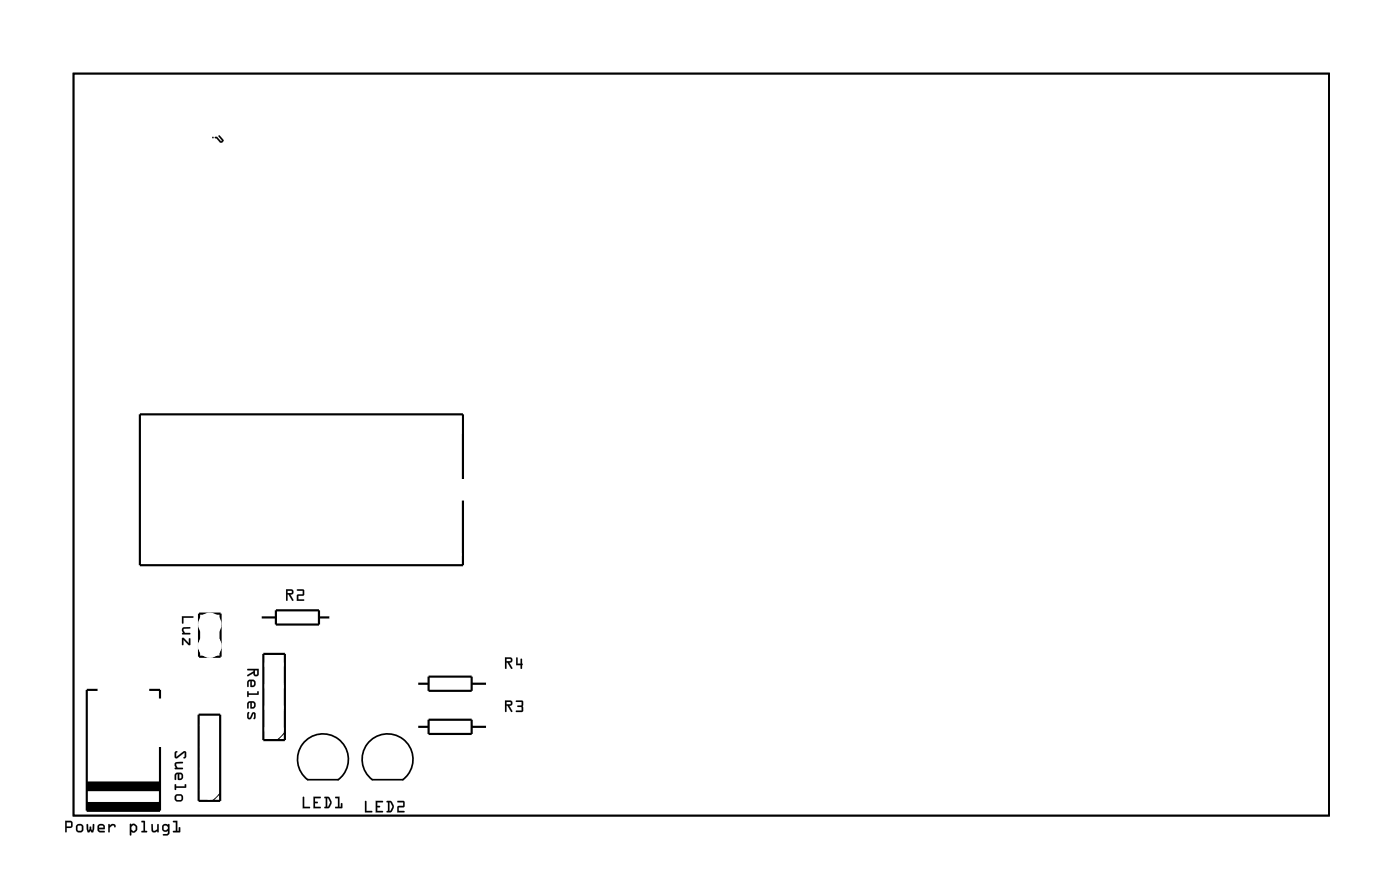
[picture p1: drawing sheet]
<svg xmlns="http://www.w3.org/2000/svg" width="165mm" height="104mm" viewBox="0 0 165 104" stroke-linecap="round" stroke-linejoin="round" font-family="sans-serif">
<path d="M8.7 8.7h148v87.4h-148zM36.3 91.9a3 3 0 0 1-.4-4.4 3 3 0 0 1 4.4 0 3 3 0 0 1-.4 4.4M36.3 91.9h3.6M43.9 91.9a3 3 0 0 1-.4-4.4 3 3 0 0 1 4.4 0 3 3 0 0 1-.4 4.4M43.9 91.9h3.6" fill="none" stroke="#000" stroke-width=".2"/>
<path d="M8.7 8.7h148v87.4h-148z" fill="none" stroke="#000" stroke-width=".12"/>
<g fill="none" stroke="#000" stroke-width=".25">
<path d="M54.6 56.5v-7.7h-38.1v17.8h38.1v-7.6M23.5 72.3h2.5v5.1h-2.5zM30.7 72.8h1.8M31.1 77.1h2.5v10.1h-2.5zM32.5 71.9h5.1v1.7h-5.1zM37.6 72.8h1.4M50.5 79.7h5.1v1.7h-5.1zM10.2 95.4h8.7M10.2 95.3h8.7M10.2 95.2h8.7M10.2 95h8.7M10.2 94.9h8.7"/>
<path d="M10.2 94.8h8.7M10.2 94.6h8.7M10.2 92.2h8.7M10.2 92.4h8.7M10.2 92.5h8.7M10.2 92.6h8.7M10.2 92.7h8.7M10.2 92.9h8.7M10.2 93h8.7M10.2 93.1h8.7M11.5 81.3h-1.3v14.2h8.7v-7.5M17.6 81.3h1.3v1"/>
<path d="M23.4 84.2h2.6v10.2h-2.6zM49.2 85.7h1.3M49.2 80.6h1.3M50.5 84.8h5.1v1.7h-5.1zM55.6 85.7h1.9M55.6 80.6h1.9"/>
</g>
<path d="M23.5 76.5l.9 .9M26 93.5l-.9 .9M33.6 86.3l-.9 .9" fill="none" stroke="#000" stroke-width=".13"/>
<g fill="#000">
<path d="M25.3 16.1h.3l.5 .5h.1l-.4-.5 .1-.1 .5 .6-.2 .2h-.2l-.5-.5h-.2zM25 16.2a.1 .1 0 0 1 .2 0 .1 .1 0 0 1-.2 0z"/>
<path d="M25.3 16.1h.3l.5 .5h.1l-.4-.5a.09 .09 0 0 1 0-.1 .09 .09 0 0 1 .1 0l.5 .5-.2 .3h-.3l-.4-.5h-.2zM25.4 16.2v.1h.1l.4 .5h.3l.2-.2v-.1l-.5-.5h-.1v.1l.4 .5-.1 .1-.5-.6zM25 16.2a.1 .1 0 0 1 .2 0 .1 .1 0 0 1-.2 0zM25 16.2a.1 .1 0 0 0 .2 0 .1 .1 0 0 0-.2 0z"/>
<path d="M21.5 72.6h1.2l.1 .1-.1 .1h-1.1v.6l-.1 .1v-.1zM21.5 74l.2-.1h.7v.2h-.7l-.1 .1 .2 .4h.6v.1h-.9v-.1h.1l-.1-.3zM21.5 75.2h.2l.6 .6v-.5l.1-.1v.8h-.2l-.6-.6v.6h-.1z"/>
<path d="M21.4 72.6h1.3a.1 .1 0 0 1 .1 .1 .1 .1 0 0 1-.1 .1h-1.1v.6a.1 .1 0 0 1-.1 .1 .1 .1 0 0 1-.1-.1zM21.5 72.6v.8v.1l.1-.1v-.6h1.1l.1-.1-.1-.1zM21.5 74l.9-.1a.09 .09 0 0 1 .1 .1 .09 .09 0 0 1-.1 .1h-.7l-.1 .2 .2 .3h.6a.1 .1 0 0 1 .1 .1 .1 .1 0 0 1-.1 .1h-.9a.1 .1 0 0 1 0-.2 .1 .1 0 0 1 .1 0l-.2-.3zM21.5 74v.4l.1 .2h-.1v.1h.9v-.1h-.6l-.2-.4 .1-.1h.7v-.2h-.7zM21.5 75.2h.2l.6 .6v-.5a.1 .1 0 0 1 .1-.1 .1 .1 0 0 1 .1 .1l-.1 .7h-.2l-.6-.6v.6a.1 .1 0 0 1-.1 .1 .1 .1 0 0 1-.1-.1zM21.5 75.2v.8h.1v-.6l.6 .6h.2v-.8l-.1 .1v.5l-.6-.6z"/>
<path d="M29.2 78.9l1.3-.1v.6a.31 .31 0 0 1-.4 .3 .31 .31 0 0 1-.2-.4l-.7 .4v-.1l.7-.5v-.1h-.7zM30.1 79v.5h.2v-.5zM29.3 80.2l.2-.1 .5 .1 .1 .2v.4l-.2 .1h-.4v-.6h-.1l-.1 .1v.5h-.1l-.1-.5zM29.7 80.3v.5h.2l.1-.4-.1-.1zM29.2 81.5h.1v.2h1v-.2h.2v.3l-1.2 .1v.2h-.1zM29.3 82.7l.2-.1 .5 .1 .1 .3v.3l-.2 .2h-.4v-.7h-.1l-.1 .1v.6h-.1l-.1-.6zM29.7 82.8v.5h.2l.1-.4-.1-.1zM29.2 83.9l.2 .1-.1 .2 .1 .4h.1l.2-.5a.22 .22 0 0 1 .3-.2 .22 .22 0 0 1 .1 .3v.3l-.1 .3a.12 .12 0 0 1-.1-.1 .12 .12 0 0 1 .1-.2l-.1-.4-.2 .5a.27 .27 0 0 1-.3 .2 .27 .27 0 0 1-.3-.3z"/>
<path d="M29.2 78.9l1.3-.1v.6a.32 .32 0 0 1-.3 .3 .32 .32 0 0 1-.3-.4l-.6 .4a.1 .1 0 0 1-.1 0 .1 .1 0 0 1 0-.2l.7-.4v-.1h-.7zM29.2 78.9v.1h.7v.1l-.7 .4v.2l.7-.4a.31 .31 0 0 0 .2 .4 .31 .31 0 0 0 .4-.3v-.6zM30.1 79v.5h.2v-.5zM30.1 79h.2v.5h-.2zM29.3 80.2l.2-.1h.4l.2 .3v.3l-.1 .2-.4 .1-.1-.1v-.6h-.1l-.1 .1v.5a.1 .1 0 0 1-.1 .1 .1 .1 0 0 1-.1-.1v-.5zM29.3 80.2l-.1 .2v.5h.1v-.5l.1-.1h.1l.1 .6h.3l.2-.1v-.4l-.1-.2-.5-.1zM29.7 80.3v.5h.2l.1-.4zM29.7 80.3h.2l.1 .1v.2l-.1 .2h-.2zM29.2 81.5h.1v.2h1v-.2a.1 .1 0 0 1 .1-.1 .1 .1 0 0 1 .1 .1v.4h-1.2v.2a.1 .1 0 0 1-.1 .1 .1 .1 0 0 1-.1-.1zM29.2 81.5v.6h.1v-.2l1.2-.1v-.3h-.2v.2h-1v-.2zM29.3 82.7l.2-.1h.4l.2 .4v.3l-.1 .1-.4 .1-.1-.1v-.6h-.1l-.1 .2v.4a.1 .1 0 0 1-.1 .1 .1 .1 0 0 1-.1-.1v-.5zM29.3 82.7l-.1 .2v.6h.1v-.6l.1-.1h.1l.1 .7h.3l.2-.2v-.3l-.1-.3h-.5zM29.7 82.8v.5h.2l.1-.4zM29.7 82.8h.2l.1 .1v.3l-.1 .1h-.2zM29.2 83.9a.12 .12 0 0 1 .2 .1 .12 .12 0 0 1-.1 .2v.3l.1 .1 .4-.6 .2-.1 .1 .2a.71 .71 0 0 1-.1 .7 .12 .12 0 0 1-.1-.1 .12 .12 0 0 1 .1-.2l-.1-.4-.2 .5a.28 .28 0 0 1-.3 .2 .28 .28 0 0 1-.3-.3zM29.2 84v.2v.5l.2 .1 .2-.1 .3-.6 .1 .5a.09 .09 0 0 0-.1 .1 .09 .09 0 0 0 .1 0l.1-.2v-.3a.22 .22 0 0 0-.1-.3 .22 .22 0 0 0-.3 .2l-.2 .5h-.1l-.1-.4 .1-.2z"/>
<path d="M33.7 69.4h.6a.32 .32 0 0 1 .3 .4 .32 .32 0 0 1-.4 .3l.4 .6a.1 .1 0 0 1 0 .1 .1 .1 0 0 1-.2 0l-.4-.7h-.1v.6a.1 .1 0 0 1-.1 .1 .1 .1 0 0 1-.1-.1zM33.7 69.5l.1 1.3 .1-.1v-.6h.1l.4 .7h.2l-.4-.7a.31 .31 0 0 0 .4-.3 .31 .31 0 0 0-.3-.3zM33.9 69.6v.3l.5-.1v-.2zM33.9 69.6h.5v.2l-.5 .1zM35 69.5l.7-.1 .2 .2-.1 .6h-.6v.4h.6a.1 .1 0 0 1 .1 .1 .1 .1 0 0 1-.1 .1h-.8l.1-.7 .6-.1v-.4h-.6zM35 69.5l.1 .1h.6v.5h-.6l-.1 .7h.8v-.1l-.6-.1v-.4h.6l.1-.6-.2-.1z"/>
<path d="M33.7 69.5h.6a.31 .31 0 0 1 .3 .3 .31 .31 0 0 1-.4 .3l.4 .7h-.1l-.5-.7h-.1v.6l-.1 .1zM33.9 69.6v.3l.5-.1v-.2zM35 69.5h.7l.2 .1-.1 .6h-.6v.4h.6v.2h-.8l.1-.7 .6-.1v-.4h-.6z"/>
<path d="M59.5 77.5h.7a.32 .32 0 0 1 .2 .3 .32 .32 0 0 1-.3 .3l.3 .6a.1 .1 0 0 1 0 .1 .1 .1 0 0 1-.1 0l-.4-.7h-.2v.7a.1 .1 0 0 1-.1 0 .1 .1 0 0 1-.1 0zM59.6 77.5v1.3h.1v-.7h.2l.4 .7h.1l-.4-.7a.31 .31 0 0 0 .4-.2 .31 .31 0 0 0-.2-.4zM59.7 77.7v.2h.5v-.2zM59.7 77.6l.5 .1v.2h-.5zM60.9 77.5h.1v.7h.4v-.5a.1 .1 0 0 1 .1-.1 .1 .1 0 0 1 .1 .1v.5a.09 .09 0 0 1 .1 .1 .09 .09 0 0 1-.1 .1v.4a.1 .1 0 0 1-.1 0 .1 .1 0 0 1-.1 0v-.4h-.5zM60.9 77.5v.9h.5v.4h.1l.1-.4v-.1v-.1l-.1-.5h-.1v.5h-.4v-.7z"/>
<path d="M59.6 77.5h.6a.31 .31 0 0 1 .2 .3 .31 .31 0 0 1-.3 .3l.3 .7h-.1l-.4-.7h-.2v.7h-.1zM59.7 77.7v.2h.5v-.2zM60.9 77.5h.1v.7h.4v-.5h.2v.5l.1 .1-.1 .1-.1 .4h-.1v-.4h-.5z"/>
<path d="M7.7 96.7l.7 .1 .2 .2-.1 .5-.6 .1v.4a.1 .1 0 0 1-.1 .1 .1 .1 0 0 1-.1-.1zM7.7 96.7v1.3l.1 .1 .1-.1v-.4l.6-.1v-.5l-.1-.2zM7.9 96.9v.5h.4v-.4zM7.9 96.9h.5v.5h-.5zM8.9 97.6a.51 .51 0 0 1 1 0 .51 .51 0 0 1-1 0zM8.9 97.6a.5 .5 0 0 0 1 0 .5 .5 0 0 0-1 0zM9.2 97.4v.5h.1h.3v-.6h-.3zM9.2 97.4l.3-.1 .1 .1 .1 .4-.1 .1h-.3h-.2zM10.2 97.1l.2 .1 .1 .7 .1-.4a.1 .1 0 0 1 .1-.1 .1 .1 0 0 1 .1 .1l.1 .4v-.7a.1 .1 0 0 1 .1-.1 .1 .1 0 0 1 .1 .1l-.1 .9h-.2l-.1-.2-.2 .2h-.1l-.2-.4zM10.2 97.1v.6l.1 .3 .2 .1 .2-.2 .1 .2h.2l.1-.4v-.6l-.2 .1v.7l-.2-.5-.2 .5-.1-.7zM11.6 97.2l.2-.1h.3l.2 .1 .1 .2-.1 .3h-.6l.1 .2h.5a.1 .1 0 0 1 .1 .1 .1 .1 0 0 1-.1 .1h-.5l-.2-.1-.1-.2zM11.6 97.2l-.1 .6 .1 .2 .2 .1h.5v-.2h-.5l-.1-.1v-.1h.6l.1-.3-.1-.2-.2-.1h-.3zM11.7 97.4v.2h.5l-.1-.3zM11.7 97.4l.4-.1 .1 .3h-.5zM12.8 97.1h.1l.1 .2 .1-.2a.33 .33 0 0 1 .4 0 .33 .33 0 0 1 .1 .4 .14 .14 0 0 1-.1 0 .14 .14 0 0 1-.1-.2h-.2l-.3 .2 .1 .5a.1 .1 0 0 1-.1 .1 .1 .1 0 0 1-.1-.1zM12.8 97.1v1l.1-.1v-.5l.3-.2h.2l.2 .2a.23 .23 0 0 0 0-.3 .23 .23 0 0 0-.2-.1h-.2l-.3 .2v-.2zM15.3 97.1h.2v.1l.2-.1h.2l.2 .2 .1 .2a.5 .5 0 0 1-.3 .6h-.2l-.2-.1v.4a.1 .1 0 0 1-.1 .1 .1 .1 0 0 1-.1-.1zM15.3 97.1v1.3l.1 .1 .1-.1v-.4l.2 .1h.2l.2-.2 .1-.4-.3-.4h-.2l-.2 .1v-.1zM15.7 97.3l-.2 .2v.2l.3 .3 .2-.2v-.3l-.2-.2zM15.7 97.3l.1-.1 .2 .3v.3l-.2 .2-.3-.3v-.2zM16.7 96.8h.4v1.1h.2a.1 .1 0 0 1 .1 .1 .1 .1 0 0 1-.1 .1h-.5a.1 .1 0 0 1-.1-.1 .1 .1 0 0 1 .1-.1h.1v-1h-.2zM16.7 96.8v.1h.2v1h-.2v.1l.6 .1v-.1l-.2-.1v-1.1zM17.9 97.1l.1 .1v.6l.1 .1 .4-.2v-.5a.1 .1 0 0 1 .1-.1 .1 .1 0 0 1 .1 .1v.8a.1 .1 0 0 1-.1 .1 .1 .1 0 0 1-.1-.1 .39 .39 0 0 1-.6-.1zM17.9 97.1v.8a.32 .32 0 0 0 .5 .2l.1-.2 .1 .2 .1-.1v-.8h-.1l-.1 .6-.4 .1-.1-.1v-.6zM19.2 97.2l.2-.1h.3l.1 .1a.1 .1 0 0 1 .1-.1 .1 .1 0 0 1 .1 .1v1.1l-.2 .2h-.5a.1 .1 0 0 1-.1-.1 .1 .1 0 0 1 .1-.1h.4l.1-.4-.2 .1-.4-.1-.1-.2zM19.3 97.2l-.2 .2v.4l.3 .2 .4-.1v.3l-.1 .1h-.4l-.1 .1 .5 .1 .2-.1 .1-.2v-1l-.1-.1a.19 .19 0 0 1-.3 0zM19.3 97.4v.3l.1 .1h.2l.2-.1v-.3l-.2-.1zM19.3 97.4l.3-.1 .2 .2v.2l-.2 .2h-.2l-.1-.2zM20.4 96.8l.5-.1v1.2h.2v-.3a.1 .1 0 0 1 .1-.1 .1 .1 0 0 1 .1 .1l-.1 .5h-.7a.1 .1 0 0 1-.1-.1 .1 .1 0 0 1 .1-.1h.2v-1h-.3zM20.4 96.8v.1h.3v1h-.3v.1l.8 .1v-.6h-.1v.4h-.2v-1.2z"/>
<path d="M7.7 96.7l.7 .1 .2 .2-.1 .5-.6 .1v.4l-.1 .1-.1-.1zM7.9 96.9v.5h.5v-.5zM8.9 97.6a.5 .5 0 0 1 1 0 .5 .5 0 0 1-1 0zM9.2 97.4v.4l.1 .1h.3l.1-.1-.1-.4-.1-.1zM10.2 97.1l.2 .1 .1 .7 .2-.5 .2 .5v-.7l.2-.1v.1a.95 .95 0 0 1-.1 .9h-.2l-.1-.2-.2 .2h-.2a.95 .95 0 0 1-.1-.9zM11.6 97.2l.2-.1h.3l.2 .1 .1 .2-.1 .3-.6 .1 .1 .1h.5v.2h-.5l-.2-.1-.1-.2zM11.7 97.4v.2h.5l-.1-.3zM12.8 97.1h.1v.2l.3-.2a.33 .33 0 0 1 .3 0 .33 .33 0 0 1 .1 .4 .12 .12 0 0 1-.1 0 .12 .12 0 0 1-.1-.2h-.2l-.3 .2v.5l-.1 .1zM15.3 97.1h.2v.1l.2-.1h.2l.3 .3a.54 .54 0 0 1-.4 .7l-.3-.1v.4h-.2zM15.7 97.3l-.2 .2v.2l.3 .3 .2-.2v-.3l-.2-.2zM16.7 96.8h.4v1.1l.2 .1v.1l-.6-.1v-.1h.2v-1h-.2zM17.9 97.1l.1 .1v.6l.1 .1 .4-.2v-.5l.2-.1v1h-.1l-.1-.1a.38 .38 0 0 1-.3 .1 .38 .38 0 0 1-.3-.2zM19.2 97.2l.2-.1 .4 .1 .1-.1 .1 .1v1l-.2 .3-.6-.1 .1-.1h.4l.1-.4-.2 .1-.4-.1-.1-.2zM19.3 97.4v.3l.1 .1h.2l.2-.1v-.2l-.2-.2zM20.4 96.8l.5-.1v1.2h.2v-.4h.1v.6l-.8-.1v-.1h.3v-1h-.3z"/>
<path d="M20.7 88.6h.2l-.1 .2v.4l.8-.6 .2-.1 .2 .2-.1 .5-.1 .2-.2-.1 .2-.1v-.5l-.9 .6-.2 .1-.1-.2zM20.7 89.9l.1-.1h.8l-.1 .2h-.6l-.1 .1 .2 .4h.5l.1 .1h-1v-.1h.1l-.1-.3zM20.7 91.2l.2-.1h.5l.2 .3-.1 .4-.1 .1h-.4v-.7h-.1l-.1 .2v.5h-.2v-.5zM21.1 91.2v.6l.2-.1 .1-.3-.1-.2zM20.6 92.4l.2 .1v.2h1v-.2l.1-.1 .1 .4-1.2 .1v.2h-.2zM20.6 94.1a.5 .5 0 0 1 1 0 .5 .5 0 0 1-1 0zM20.8 93.8v.3l.1 .2 .5-.1v-.3l-.1-.1z"/>
<path d="M20.7 88.6l.1-.1a.13 .13 0 0 1 .1 .2 .13 .13 0 0 1-.1 .1v.4l.8-.6a.21 .21 0 0 1 .4 .1l-.1 .5-.2 .2a.13 .13 0 0 1-.1-.1 .13 .13 0 0 1 .2-.1v-.5l-.9 .7a.21 .21 0 0 1-.2 0 .21 .21 0 0 1-.1-.2zM20.7 88.6l-.1 .6 .2 .2 .9-.7 .1 .5-.2 .1 .2 .1 .1-.2v-.5a.2 .2 0 0 0-.3-.1l-.8 .6v-.4l.1-.2zM20.7 89.9l.8-.1a.09 .09 0 0 1 .1 .1 .09 .09 0 0 1-.1 .1h-.6l-.1 .2 .2 .3h.5a.1 .1 0 0 1 .1 .1 .1 .1 0 0 1-.1 .1h-.8a.11 .11 0 0 1-.1-.2 .1 .1 0 0 1 .1 0l-.1-.3zM20.7 89.9l-.1 .3 .2 .3h-.2v.1h1l-.1-.1h-.6l-.1-.4 .1-.1h.6l.1-.2h-.8zM20.7 91.1h.2h.4l.3 .3v.3l-.1 .1-.4 .1-.1-.1v-.6l-.1 .1-.1 .1v.4a.1 .1 0 0 1-.1 .1 .1 .1 0 0 1-.1-.1v-.5zM20.7 91.2l-.1 .2v.5h.2v-.5l.1-.2h.1v.7h.4l.1-.1 .1-.4-.2-.3h-.5zM21.1 91.2v.6l.2-.1 .1-.3zM21.1 91.2h.2l.1 .2v.2l-.1 .1-.2 .1zM20.6 92.4l.2 .1v.2h1v-.2a.1 .1 0 0 1 .1-.1 .1 .1 0 0 1 .1 .1l-.1 .4h-1.1v.1a.1 .1 0 0 1-.1 .1 .1 .1 0 0 1-.1-.1zM20.6 92.4l.1 .7h.1v-.3h1.1v-.4l-.1 .1v.2h-1v-.2zM20.6 94.1a.51 .51 0 0 1 1 0 .51 .51 0 0 1-1 0zM20.6 94.1a.5 .5 0 0 0 1 0 .5 .5 0 0 0-1 0zM20.8 93.8v.1v.4l.6-.1v-.3l-.1-.1zM20.8 93.8h.5l.1 .1v.3l-.6 .1v-.2z"/>
<path d="M35.7 93.9l.2 .1v1.1h.6a.1 .1 0 0 1 .1 .1 .1 .1 0 0 1-.1 .1h-.8zM35.7 93.9v1.4l.8-.1v-.1h-.6v-1.1zM37 93.9h.7a.1 .1 0 0 1 .1 .1 .1 .1 0 0 1-.1 .1h-.6v.4h.3a.1 .1 0 0 1 .1 .1 .1 .1 0 0 1-.1 .1h-.3v.4h.6a.1 .1 0 0 1 .1 .1 .1 .1 0 0 1-.1 .1h-.7zM37 93.9v1.4l.8-.1v-.1h-.7v-.4h.3l.1-.1-.1-.1h-.3v-.4h.6l.1-.1zM38.3 93.9h.5l.3 .7-.2 .6-.6 .1a.1 .1 0 0 1-.1-.1 .1 .1 0 0 1 .1-.1h.1v-1h-.1zM38.3 93.9v.1l.1 .1v1h-.1v.1h.4l.4-.4v-.4l-.3-.4zM38.6 94.1v1l.1-.1 .2-.4-.2-.5zM38.6 94.1h.1l.2 .5-.2 .5h-.1zM39.5 93.9h.5v1.2h.2v-.4a.1 .1 0 0 1 .1-.1 .1 .1 0 0 1 .1 .1v.5l-.8 .1a.1 .1 0 0 1-.1-.1 .1 .1 0 0 1 .1-.1h.3v-1h-.3zM39.5 93.9l.1 .2h.3v1h-.3l-.1 .1h.8v-.5h-.1v.4h-.2v-1.2z"/>
<path d="M35.7 93.9l.2 .1v1.1h.6v.2h-.8zM37 93.9l.8 .1-.1 .1h-.6v.4h.3l.1 .1-.1 .1h-.3v.4h.7v.2h-.8zM38.3 93.9h.5a.8 .8 0 0 1 .1 1.2l-.2 .2-.5-.1 .1-.1h.1v-1h-.1zM38.6 94.1v1h.1l.2-.5-.2-.5zM39.5 93.9h.5v1.2h.2v-.4l.1-.1v.7l-.8-.1 .1-.1h.3v-1h-.3z"/>
<path d="M43.1 94.4l.1 .1v1.1h.6a.1 .1 0 0 1 .1 .1 .1 .1 0 0 1-.1 .1h-.8zM43.1 94.4l-.1 1.4 .9-.1v-.1h-.7v-1.1zM44.3 94.4h.8a.1 .1 0 0 1 .1 .1 .1 .1 0 0 1-.1 .1h-.6v.4h.2a.1 .1 0 0 1 .1 .1 .1 .1 0 0 1-.1 .1h-.2v.4h.6a.1 .1 0 0 1 .1 .1 .1 .1 0 0 1-.1 .1h-.8zM44.3 94.4v1.4l.8-.1v-.1h-.6v-.5h.3v-.1h-.3v-.4h.6l.1-.2zM45.6 94.4h.5l.4 .7-.3 .6-.5 .1a.1 .1 0 0 1-.1-.1 .1 .1 0 0 1 .1-.1h.1v-1l-.2-.1zM45.6 94.4v.1l.2 .1v1h-.2v.1h.5l.3-.4v-.4l-.3-.5zM45.9 94.6v1l.2-.1 .2-.4-.2-.5zM45.9 94.6h.2l.2 .5-.3 .5h-.1zM46.9 94.4h.6l.2 .1v.6l-.7 .1v.4h.6a.1 .1 0 0 1 .1 .1 .1 .1 0 0 1-.1 .1h-.8l.1-.8h.6v-.4h-.6zM46.9 94.4v.2h.7v.4h-.7l-.1 .8 .9-.1v-.1h-.7v-.5h.7v-.6l-.2-.1z"/>
<path d="M43.1 94.4l.1 .1v1.1h.7v.1l-.9 .1zM44.3 94.4h.9l-.1 .2h-.6v.4h.3v.1v.1h-.3v.4h.6v.1l-.8 .1zM45.6 94.4h.5a.8 .8 0 0 1 .1 1.2l-.1 .1h-.5v-.1h.2v-1l-.2-.1zM45.9 94.6v1h.1l.3-.5-.2-.5zM46.9 94.4h.6l.2 .1v.6l-.7 .1v.4h.7v.1l-.9 .1 .1-.8h.6v-.4h-.6z"/>
<path d="M59.5 82.5h.7a.32 .32 0 0 1 .2 .4 .32 .32 0 0 1-.3 .3l.3 .6a.1 .1 0 0 1 0 .1 .1 .1 0 0 1-.1 0l-.4-.7h-.2v.6a.1 .1 0 0 1-.1 .1 .1 .1 0 0 1-.1-.1zM59.6 82.6v1.3l.1-.1v-.6h.2l.4 .7h.1l-.4-.7a.31 .31 0 0 0 .4-.3 .31 .31 0 0 0-.2-.3zM59.7 82.7v.3l.5-.1v-.2zM59.7 82.7h.5v.2l-.5 .1zM60.8 82.6l.7-.1 .2 .2-.1 .5 .1 .6-.2 .1h-.6a.1 .1 0 0 1-.1-.1 .1 .1 0 0 1 .1-.1h.6v-.3l-.4-.1a.1 .1 0 0 1-.1-.1 .1 .1 0 0 1 .1-.1h.4v-.4h-.6zM60.9 82.6v.1h.6v.4l-.4 .1h-.1l.1 .1h.4v.5h-.6l-.1 .1h.8l.1-.2-.1-.5 .1-.5-.2-.1z"/>
<path d="M59.6 82.6h.6a.31 .31 0 0 1 .2 .3 .31 .31 0 0 1-.3 .3l.3 .7h-.1l-.4-.7h-.2v.6l-.1 .1zM59.7 82.7v.3l.5-.1v-.2zM60.9 82.6h.6l.2 .1-.1 .5 .1 .5-.1 .2h-.8l.1-.2h.6v-.3l-.4-.1-.1-.1h.1l.4-.1v-.4h-.6z"/>
</g>
<path d="M52.6 49.4h1.4v1.4h-1.4z" fill="#fff"/>
<path d="M52.6 49.4h1.4v1.4h-1.4z" fill="none" stroke="#fff" stroke-width=".76" stroke-linecap="butt"/>
<circle cx="53.3" cy="50.1" r=".7" fill="#fff"/>
<circle cx="53.3" cy="50.1" r=".7" fill="none" stroke="#fff" stroke-width=".76" stroke-linecap="butt"/>
<circle cx="53.3" cy="65.3" r=".7" fill="#fff"/>
<circle cx="53.3" cy="65.3" r=".7" fill="none" stroke="#fff" stroke-width=".76" stroke-linecap="butt"/>
<circle cx="50.8" cy="50.1" r=".7" fill="#fff"/>
<circle cx="50.8" cy="50.1" r=".7" fill="none" stroke="#fff" stroke-width=".76" stroke-linecap="butt"/>
<circle cx="50.8" cy="65.3" r=".7" fill="#fff"/>
<circle cx="50.8" cy="65.3" r=".7" fill="none" stroke="#fff" stroke-width=".76" stroke-linecap="butt"/>
<circle cx="48.2" cy="50.1" r=".7" fill="#fff"/>
<circle cx="48.2" cy="50.1" r=".7" fill="none" stroke="#fff" stroke-width=".76" stroke-linecap="butt"/>
<circle cx="48.2" cy="65.3" r=".7" fill="#fff"/>
<circle cx="48.2" cy="65.3" r=".7" fill="none" stroke="#fff" stroke-width=".76" stroke-linecap="butt"/>
<circle cx="45.7" cy="50.1" r=".7" fill="#fff"/>
<circle cx="45.7" cy="50.1" r=".7" fill="none" stroke="#fff" stroke-width=".76" stroke-linecap="butt"/>
<circle cx="45.7" cy="65.3" r=".7" fill="#fff"/>
<circle cx="45.7" cy="65.3" r=".7" fill="none" stroke="#fff" stroke-width=".76" stroke-linecap="butt"/>
<circle cx="43.2" cy="50.1" r=".7" fill="#fff"/>
<circle cx="43.2" cy="50.1" r=".7" fill="none" stroke="#fff" stroke-width=".76" stroke-linecap="butt"/>
<circle cx="43.2" cy="65.3" r=".7" fill="#fff"/>
<circle cx="43.2" cy="65.3" r=".7" fill="none" stroke="#fff" stroke-width=".76" stroke-linecap="butt"/>
<circle cx="40.6" cy="50.1" r=".7" fill="#fff"/>
<circle cx="40.6" cy="50.1" r=".7" fill="none" stroke="#fff" stroke-width=".76" stroke-linecap="butt"/>
<circle cx="40.6" cy="65.3" r=".7" fill="#fff"/>
<circle cx="40.6" cy="65.3" r=".7" fill="none" stroke="#fff" stroke-width=".76" stroke-linecap="butt"/>
<circle cx="38.1" cy="50.1" r=".7" fill="#fff"/>
<circle cx="38.1" cy="50.1" r=".7" fill="none" stroke="#fff" stroke-width=".76" stroke-linecap="butt"/>
<circle cx="38.1" cy="65.3" r=".7" fill="#fff"/>
<circle cx="38.1" cy="65.3" r=".7" fill="none" stroke="#fff" stroke-width=".76" stroke-linecap="butt"/>
<circle cx="35.5" cy="50.1" r=".7" fill="#fff"/>
<circle cx="35.5" cy="50.1" r=".7" fill="none" stroke="#fff" stroke-width=".76" stroke-linecap="butt"/>
<circle cx="35.5" cy="65.3" r=".7" fill="#fff"/>
<circle cx="35.5" cy="65.3" r=".7" fill="none" stroke="#fff" stroke-width=".76" stroke-linecap="butt"/>
<circle cx="33" cy="50.1" r=".7" fill="#fff"/>
<circle cx="33" cy="50.1" r=".7" fill="none" stroke="#fff" stroke-width=".76" stroke-linecap="butt"/>
<circle cx="33" cy="65.3" r=".7" fill="#fff"/>
<circle cx="33" cy="65.3" r=".7" fill="none" stroke="#fff" stroke-width=".76" stroke-linecap="butt"/>
<circle cx="30.5" cy="50.1" r=".7" fill="#fff"/>
<circle cx="30.5" cy="50.1" r=".7" fill="none" stroke="#fff" stroke-width=".76" stroke-linecap="butt"/>
<circle cx="30.5" cy="65.3" r=".7" fill="#fff"/>
<circle cx="30.5" cy="65.3" r=".7" fill="none" stroke="#fff" stroke-width=".76" stroke-linecap="butt"/>
<circle cx="27.9" cy="50.1" r=".7" fill="#fff"/>
<circle cx="27.9" cy="50.1" r=".7" fill="none" stroke="#fff" stroke-width=".76" stroke-linecap="butt"/>
<circle cx="27.9" cy="65.3" r=".7" fill="#fff"/>
<circle cx="27.9" cy="65.3" r=".7" fill="none" stroke="#fff" stroke-width=".76" stroke-linecap="butt"/>
<circle cx="25.4" cy="50.1" r=".7" fill="#fff"/>
<circle cx="25.4" cy="50.1" r=".7" fill="none" stroke="#fff" stroke-width=".76" stroke-linecap="butt"/>
<circle cx="25.4" cy="65.3" r=".7" fill="#fff"/>
<circle cx="25.4" cy="65.3" r=".7" fill="none" stroke="#fff" stroke-width=".76" stroke-linecap="butt"/>
<circle cx="22.8" cy="50.1" r=".7" fill="#fff"/>
<circle cx="22.8" cy="50.1" r=".7" fill="none" stroke="#fff" stroke-width=".76" stroke-linecap="butt"/>
<circle cx="22.8" cy="65.3" r=".7" fill="#fff"/>
<circle cx="22.8" cy="65.3" r=".7" fill="none" stroke="#fff" stroke-width=".76" stroke-linecap="butt"/>
<circle cx="20.3" cy="50.1" r=".7" fill="#fff"/>
<circle cx="20.3" cy="50.1" r=".7" fill="none" stroke="#fff" stroke-width=".76" stroke-linecap="butt"/>
<circle cx="20.3" cy="65.3" r=".7" fill="#fff"/>
<circle cx="20.3" cy="65.3" r=".7" fill="none" stroke="#fff" stroke-width=".76" stroke-linecap="butt"/>
<circle cx="17.8" cy="50.1" r=".7" fill="#fff"/>
<circle cx="17.8" cy="50.1" r=".7" fill="none" stroke="#fff" stroke-width=".76" stroke-linecap="butt"/>
<circle cx="17.8" cy="65.3" r=".7" fill="#fff"/>
<circle cx="17.8" cy="65.3" r=".7" fill="none" stroke="#fff" stroke-width=".76" stroke-linecap="butt"/>
<circle cx="24.7" cy="76.1" r="1" fill="#fff"/>
<circle cx="24.7" cy="76.1" r="1" fill="none" stroke="#fff" stroke-width=".76" stroke-linecap="butt"/>
<circle cx="24.7" cy="76.1" r="1" fill="#fff"/>
<circle cx="24.7" cy="76.1" r="1" fill="none" stroke="#fff" stroke-width=".76" stroke-linecap="butt"/>
<circle cx="24.7" cy="73.6" r="1" fill="#fff"/>
<circle cx="24.7" cy="73.6" r="1" fill="none" stroke="#fff" stroke-width=".76" stroke-linecap="butt"/>
<circle cx="32.3" cy="86" r=".74" fill="#fff"/>
<circle cx="32.3" cy="86" r=".74" fill="none" stroke="#fff" stroke-width=".76" stroke-linecap="butt"/>
<circle cx="32.3" cy="83.4" r=".74" fill="#fff"/>
<circle cx="32.3" cy="83.4" r=".74" fill="none" stroke="#fff" stroke-width=".76" stroke-linecap="butt"/>
<circle cx="32.3" cy="80.9" r=".74" fill="#fff"/>
<circle cx="32.3" cy="80.9" r=".74" fill="none" stroke="#fff" stroke-width=".76" stroke-linecap="butt"/>
<circle cx="32.3" cy="78.3" r=".74" fill="#fff"/>
<circle cx="32.3" cy="78.3" r=".74" fill="none" stroke="#fff" stroke-width=".76" stroke-linecap="butt"/>
<circle cx="24.7" cy="93.1" r=".74" fill="#fff"/>
<circle cx="24.7" cy="93.1" r=".74" fill="none" stroke="#fff" stroke-width=".76" stroke-linecap="butt"/>
<circle cx="24.7" cy="90.6" r=".74" fill="#fff"/>
<circle cx="24.7" cy="90.6" r=".74" fill="none" stroke="#fff" stroke-width=".76" stroke-linecap="butt"/>
<circle cx="24.7" cy="88" r=".74" fill="#fff"/>
<circle cx="24.7" cy="88" r=".74" fill="none" stroke="#fff" stroke-width=".76" stroke-linecap="butt"/>
<circle cx="24.7" cy="85.5" r=".74" fill="#fff"/>
<circle cx="24.7" cy="85.5" r=".74" fill="none" stroke="#fff" stroke-width=".76" stroke-linecap="butt"/>
<path d="M29.1 72.1h1.4v1.4h-1.4z" fill="#fff"/>
<path d="M29.1 72.1h1.4v1.4h-1.4z" fill="none" stroke="#fff" stroke-width=".76" stroke-linecap="butt"/>
<circle cx="29.8" cy="72.8" r=".7" fill="#fff"/>
<circle cx="29.8" cy="72.8" r=".7" fill="none" stroke="#fff" stroke-width=".76" stroke-linecap="butt"/>
<circle cx="39.9" cy="72.8" r=".7" fill="#fff"/>
<circle cx="39.9" cy="72.8" r=".7" fill="none" stroke="#fff" stroke-width=".76" stroke-linecap="butt"/>
<circle cx="14.6" cy="81.9" r="1.52" fill="#fff"/>
<circle cx="14.6" cy="81.9" r="1.52" fill="none" stroke="#fff" stroke-width=".76" stroke-linecap="butt"/>
<circle cx="14.6" cy="88" r="1.52" fill="#fff"/>
<circle cx="14.6" cy="88" r="1.52" fill="none" stroke="#fff" stroke-width=".76" stroke-linecap="butt"/>
<circle cx="19.4" cy="85" r="1.52" fill="#fff"/>
<circle cx="19.4" cy="85" r="1.52" fill="none" stroke="#fff" stroke-width=".76" stroke-linecap="butt"/>
<circle cx="38.1" cy="88.2" r=".6" fill="#fff"/>
<circle cx="38.1" cy="88.2" r=".6" fill="none" stroke="#fff" stroke-width=".65" stroke-linecap="butt"/>
<path d="M37.5 87.6h1.2v1.2h-1.2z" fill="#fff"/>
<path d="M37.5 87.6h1.2v1.2h-1.2z" fill="none" stroke="#fff" stroke-width=".65" stroke-linecap="butt"/>
<circle cx="38.1" cy="90.7" r=".6" fill="#fff"/>
<circle cx="38.1" cy="90.7" r=".6" fill="none" stroke="#fff" stroke-width=".65" stroke-linecap="butt"/>
<circle cx="45.7" cy="88.2" r=".6" fill="#fff"/>
<circle cx="45.7" cy="88.2" r=".6" fill="none" stroke="#fff" stroke-width=".65" stroke-linecap="butt"/>
<path d="M45.1 87.6h1.2v1.2h-1.2z" fill="#fff"/>
<path d="M45.1 87.6h1.2v1.2h-1.2z" fill="none" stroke="#fff" stroke-width=".65" stroke-linecap="butt"/>
<circle cx="45.7" cy="90.7" r=".6" fill="#fff"/>
<circle cx="45.7" cy="90.7" r=".6" fill="none" stroke="#fff" stroke-width=".65" stroke-linecap="butt"/>
<path d="M57.7 85h1.4v1.4h-1.4z" fill="#fff"/>
<path d="M57.7 85h1.4v1.4h-1.4z" fill="none" stroke="#fff" stroke-width=".76" stroke-linecap="butt"/>
<circle cx="58.4" cy="85.7" r=".7" fill="#fff"/>
<circle cx="58.4" cy="85.7" r=".7" fill="none" stroke="#fff" stroke-width=".76" stroke-linecap="butt"/>
<circle cx="48.2" cy="85.7" r=".7" fill="#fff"/>
<circle cx="48.2" cy="85.7" r=".7" fill="none" stroke="#fff" stroke-width=".76" stroke-linecap="butt"/>
<path d="M57.7 79.9h1.4v1.4h-1.4z" fill="#fff"/>
<path d="M57.7 79.9h1.4v1.4h-1.4z" fill="none" stroke="#fff" stroke-width=".76" stroke-linecap="butt"/>
<circle cx="58.4" cy="80.6" r=".7" fill="#fff"/>
<circle cx="58.4" cy="80.6" r=".7" fill="none" stroke="#fff" stroke-width=".76" stroke-linecap="butt"/>
<circle cx="48.2" cy="80.6" r=".7" fill="#fff"/>
<circle cx="48.2" cy="80.6" r=".7" fill="none" stroke="#fff" stroke-width=".76" stroke-linecap="butt"/>
<circle cx="60.2" cy="93.1" r="1.6" fill="#fff"/>
<circle cx="60.2" cy="93.1" r="1.6" fill="none" stroke="#fff" stroke-width=".25"/>
<circle cx="95.8" cy="93.1" r="1.6" fill="#fff"/>
<circle cx="95.8" cy="93.1" r="1.6" fill="none" stroke="#fff" stroke-width=".25"/>
<circle cx="95.8" cy="47.4" r="1.6" fill="#fff"/>
<circle cx="95.8" cy="47.4" r="1.6" fill="none" stroke="#fff" stroke-width=".25"/>
<circle cx="60.2" cy="47.4" r="1.6" fill="#fff"/>
<circle cx="60.2" cy="47.4" r="1.6" fill="none" stroke="#fff" stroke-width=".25"/>
</svg>
